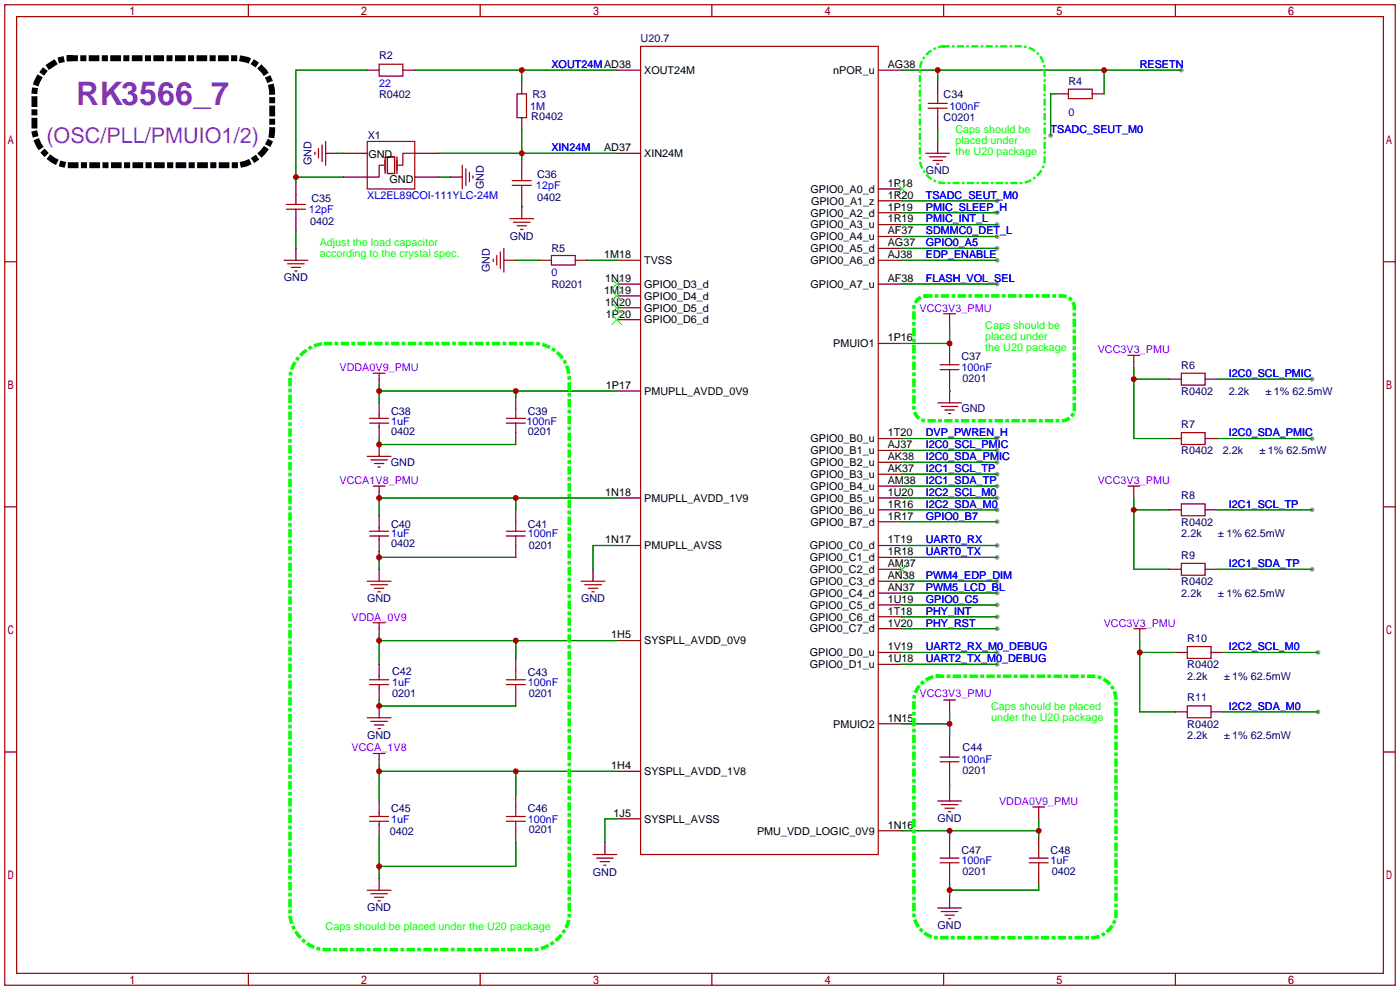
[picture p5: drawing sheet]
<svg xmlns="http://www.w3.org/2000/svg" width="299mm" height="212mm" viewBox="0 0 299 212" stroke-linecap="round" stroke-linejoin="round" font-family="sans-serif">
<defs><g id="words">
<text font-size="6.9" fill="#93c" x="16.3" y="22.5">RK3566_7</text>
<text font-size="4.6" fill="#93c" x="9.9" y="30.6">(OSC/PLL/PMUIO1/2)</text>
<g font-size="2.3" fill="#000080">
<text x="136.9" y="9.1">U20.7</text>
<text x="81" y="12.7">R2</text>
<text x="81" y="20.9">R0402</text>
<text x="113.8" y="20.9">R3</text>
<text x="201.7" y="20.9">C34</text>
<text x="228.3" y="18.1">R4</text>
<text x="78.6" y="29.8">X1</text>
<text x="113.5" y="25.7">R0402</text>
<text x="201.7" y="26">C0201</text>
<text x="66.6" y="35.3" transform="rotate(-90 66.6 35.3)">GND</text>
<text x="103.4" y="40.4" transform="rotate(-90 103.4 40.4)">GND</text>
<text x="114.8" y="38.1">C36</text>
<text x="197.8" y="37.3">GND</text>
<text x="66.5" y="43.2">C35</text>
<text x="114.8" y="43">0402</text>
<text x="66.3" y="48.1">0402</text>
<text x="108.9" y="51.2">GND</text>
<text x="117.9" y="53.9">R5</text>
<text x="104.7" y="58.2" transform="rotate(-90 104.7 58.2)">GND</text>
<text x="60.7" y="60.1">GND</text>
<text x="117.9" y="61.5">R0201</text>
<text x="205.5" y="77">C37</text>
<text x="205.7" y="81.6">0201</text>
<text x="252.5" y="78.8">R6</text>
<text x="83.6" y="88.7">C38</text>
<text x="112.8" y="88.7">C39</text>
<text x="205.5" y="88.1">GND</text>
<text x="252.5" y="84.4">R0402</text>
<text x="262.6" y="84.4">2.2k</text>
<text x="272.3" y="84.4">1% 62.5mW</text>
<text x="83.6" y="93">0402</text>
<text x="112.8" y="93">0201</text>
<text x="252.5" y="91.5">R7</text>
<text x="83.5" y="99.5">GND</text>
<text x="252.5" y="97.1">R0402</text>
<text x="261.4" y="97.1">2.2k</text>
<text x="271" y="97.1">1% 62.5mW</text>
<text x="252.5" y="106.7">R8</text>
<text x="83.6" y="112.8">C40</text>
<text x="112.8" y="112.8">C41</text>
<text x="252.5" y="112.3">R0402</text>
<text x="83.6" y="116.9">0402</text>
<text x="113" y="117.4">0201</text>
<text x="252.5" y="114.9">2.2k</text>
<text x="252.5" y="119.4">R9</text>
<text x="262.1" y="114.9">1% 62.5mW</text>
<text x="252.5" y="125">R0402</text>
<text x="78.5" y="128.7">GND</text>
<text x="124.2" y="128.7">GND</text>
<text x="252.5" y="127.6">2.2k</text>
<text x="262.1" y="127.6">1% 62.5mW</text>
<text x="253.7" y="137.2">R10</text>
<text x="253.7" y="142.8">R0402</text>
<text x="83.8" y="148.9">0201</text>
<text x="83.8" y="144.3">C42</text>
<text x="112.8" y="144.6">C43</text>
<text x="113" y="148.9">0201</text>
<text x="253.7" y="145.3">2.2k</text>
<text x="253.7" y="149.9">R11</text>
<text x="263.4" y="145.3">1% 62.5mW</text>
<text x="253.7" y="155.5">R0402</text>
<text x="78.5" y="157.9">GND</text>
<text x="205.7" y="160.6">C44</text>
<text x="253.7" y="158">2.2k</text>
<text x="263.4" y="158">1% 62.5mW</text>
<text x="205.7" y="165.4">0201</text>
<text x="83.6" y="173.5">C45</text>
<text x="112.8" y="173.5">C46</text>
<text x="83.3" y="178.4">0402</text>
<text x="113" y="178.1">0201</text>
<text x="200.4" y="175.7">GND</text>
<text x="205.5" y="182.4">C47</text>
<text x="224.5" y="182.4">C48</text>
<text x="126.7" y="187.1">GND</text>
<text x="205.7" y="187">0201</text>
<text x="224.8" y="187">0402</text>
<text x="78.5" y="194.7">GND</text>
<text x="200.4" y="198.6">GND</text>
</g>
<g font-size="2.3" fill="#00f">
<text x="117.9" y="14.5">XOUT24MAD38</text>
<text x="243.6" y="14.5">RESETN</text>
<text x="81" y="18.6">22</text>
<text x="113.3" y="23.4">1M</text>
<text x="202.9" y="23.4">100nF</text>
<text x="224.5" y="28.5">TSADC_SEUT_M0</text>
<text x="228.3" y="24.7">0</text>
<text x="117.9" y="32.3">XIN24M</text>
<text x="114.6" y="40.4">12pF</text>
<text x="66" y="45.5">12pF</text>
<text x="78.5" y="42.5">XL2EL89COI-111YLC-24M</text>
<text x="197.9" y="42.5">TSADC_SEUT_M0</text>
<text x="197.9" y="45">PMIC_SLEEP_H</text>
<text x="197.9" y="47.5">PMIC_INT_L</text>
<text x="197.9" y="50.1">SDMMC0_DET_L</text>
<text x="197.9" y="52.6">GPIO0_A5</text>
<text x="117.9" y="59">0</text>
<text x="197.9" y="55.2">EDP_ENABLE</text>
<text x="197.9" y="60.2">FLASH_VOL_SEL</text>
<text x="205.5" y="79.3">100nF</text>
<text x="262.6" y="80.6">I2C0_SCL_PMIC</text>
<text x="83.6" y="90.7">1uF</text>
<text x="112.5" y="90.7">100nF</text>
<text x="197.9" y="93.3">DVP_PWREN_H</text>
<text x="197.9" y="95.8">I2C0_SCL_PMIC</text>
<text x="262.6" y="93.3">I2C0_SDA_PMIC</text>
<text x="197.9" y="98.3">I2C0_SDA_PMIC</text>
<text x="197.9" y="100.9">I2C1_SCL_TP</text>
<text x="197.9" y="103.4">I2C1_SDA_TP</text>
<text x="197.9" y="106">I2C2_SCL_M0</text>
<text x="197.9" y="111">GPIO0_B7</text>
<text x="197.9" y="108.5">I2C2_SDA_M0</text>
<text x="262.6" y="108.5">I2C1_SCL_TP</text>
<text x="83.6" y="114.9">1uF</text>
<text x="112.8" y="114.9">100nF</text>
<text x="197.9" y="116.1">UART0_RX</text>
<text x="197.9" y="118.7">UART0_TX</text>
<text x="197.9" y="123.7">PWM4_EDP_DIM</text>
<text x="262.6" y="121.2">I2C1_SDA_TP</text>
<text x="197.9" y="126.3">PWM5_LCD_BL</text>
<text x="197.9" y="131.4">PHY_INT</text>
<text x="197.9" y="128.8">GPIO0_C5</text>
<text x="197.9" y="133.9">PHY_RST</text>
<text x="197.9" y="139">UART2_RX_M0_DEBUG</text>
<text x="197.9" y="141.5">UART2_TX_M0_DEBUG</text>
<text x="262.6" y="139">I2C2_SCL_M0</text>
<text x="83.8" y="146.6">1uF</text>
<text x="112.8" y="146.6">100nF</text>
<text x="262.6" y="151.7">I2C2_SDA_M0</text>
<text x="205.5" y="163.1">100nF</text>
<text x="83.6" y="175.8">1uF</text>
<text x="112.8" y="175.8">100nF</text>
<text x="205.5" y="184.7">100nF</text>
<text x="224.5" y="184.7">1uF</text>
</g>
<g font-size="2.3">
<text x="137.7" y="15.8">XOUT24M</text>
<text x="178.1" y="15.8">nPOR_u</text>
<text x="189.7" y="14.5">AG38</text>
<text x="78.7" y="33.8">GND</text>
<text x="129.1" y="32.3">AD37</text>
<text x="137.7" y="33.6">XIN24M</text>
<text x="83.3" y="39.1">GND</text>
<text x="173.2" y="41.2">GPIO0_A0_d</text>
<text x="189.7" y="39.9">1P18</text>
<text x="173.2" y="46.3">GPIO0_A2_d</text>
<text x="173.3" y="43.7">GPIO0_A1_z</text>
<text x="189.7" y="42.5">1R20</text>
<text x="189.7" y="45">1P19</text>
<text x="189.7" y="47.5">1R19</text>
<text x="173.2" y="48.8">GPIO0_A3_u</text>
<text x="173.2" y="51.4">GPIO0_A4_u</text>
<text x="173.2" y="53.9">GPIO0_A5_d</text>
<text x="189.7" y="50.1">AF37</text>
<text x="189.7" y="52.6">AG37</text>
<text x="129.1" y="55.2">1M18</text>
<text x="137.7" y="56.4">TVSS</text>
<text x="173.2" y="56.4">GPIO0_A6_d</text>
<text x="189.7" y="55.2">AJ38</text>
<text x="129.1" y="62.8">1M19</text>
<text x="129.4" y="65.3">1N20</text>
<text x="129.4" y="60.2">1N19</text>
<text x="137.7" y="64.1">GPIO0_D4_d</text>
<text x="137.7" y="61.5">GPIO0_D3_d</text>
<text x="173.2" y="61.5">GPIO0_A7_u</text>
<text x="189.7" y="60.2">AF38</text>
<text x="129.5" y="67.9">1P20</text>
<text x="137.7" y="69.1">GPIO0_D6_d</text>
<text x="137.7" y="66.6">GPIO0_D5_d</text>
<text x="178.1" y="74.2">PMUIO1</text>
<text x="189.7" y="72.9">1P16</text>
<text x="129.5" y="83.1">1P17</text>
<text x="137.7" y="84.4">PMUPLL_AVDD_0V9</text>
<text x="173.2" y="94.5">GPIO0_B0_u</text>
<text x="189.7" y="93.3">1T20</text>
<text x="189.7" y="95.8">AJ37</text>
<text x="173.2" y="97.1">GPIO0_B1_u</text>
<text x="173.2" y="99.6">GPIO0_B2_u</text>
<text x="189.7" y="98.3">AK38</text>
<text x="189.7" y="100.9">AK37</text>
<text x="129.4" y="106">1N18</text>
<text x="137.7" y="107.2">PMUPLL_AVDD_1V9</text>
<text x="173.2" y="102.2">GPIO0_B3_u</text>
<text x="173.2" y="104.7">GPIO0_B4_u</text>
<text x="173.2" y="107.2">GPIO0_B5_u</text>
<text x="189.7" y="103.4">AM38</text>
<text x="189.7" y="106">1U20</text>
<text x="173.2" y="109.8">GPIO0_B6_u</text>
<text x="173.2" y="112.3">GPIO0_B7_d</text>
<text x="189.7" y="108.5">1R16</text>
<text x="189.7" y="111">1R17</text>
<text x="129.4" y="116.1">1N17</text>
<text x="137.7" y="117.4">PMUPLL_AVSS</text>
<text x="173.1" y="117.4">GPIO0_C0_d</text>
<text x="173.1" y="119.9">GPIO0_C1_d</text>
<text x="189.7" y="116.1">1T19</text>
<text x="189.7" y="118.7">1R18</text>
<text x="173.1" y="122.5">GPIO0_C2_d</text>
<text x="173.1" y="125">GPIO0_C3_d</text>
<text x="189.7" y="121.2">AM37</text>
<text x="189.7" y="123.7">AN38</text>
<text x="173.1" y="127.6">GPIO0_C4_d</text>
<text x="173.1" y="130.1">GPIO0_C5_d</text>
<text x="189.7" y="126.3">AN37</text>
<text x="189.7" y="128.8">1U19</text>
<text x="189.7" y="131.4">1T18</text>
<text x="130.6" y="136.4">1H5</text>
<text x="137.7" y="137.7">SYSPLL_AVDD_0V9</text>
<text x="173.1" y="132.6">GPIO0_C6_d</text>
<text x="173.1" y="135.2">GPIO0_C7_d</text>
<text x="189.7" y="133.9">1V20</text>
<text x="173.1" y="140.3">GPIO0_D0_u</text>
<text x="173.1" y="142.8">GPIO0_D1_u</text>
<text x="189.7" y="139">1V19</text>
<text x="189.7" y="141.5">1U18</text>
<text x="178.1" y="155.5">PMUIO2</text>
<text x="189.7" y="154.2">1N15</text>
<text x="130.6" y="164.4">1H4</text>
<text x="137.7" y="165.7">SYSPLL_AVDD_1V8</text>
<text x="131.2" y="174.5">1J5</text>
<text x="137.7" y="175.8">SYSPLL_AVSS</text>
<text x="161.8" y="178.4">PMU_VDD_LOGIC_0V9</text>
<text x="189.7" y="177.1">1N16</text>
</g>
<g font-size="2.3" fill="#0f0">
<text x="204.2" y="28.5">Caps should be</text>
<text x="204.2" y="30.8">placed under</text>
<text x="204.2" y="33.1">the U20 package</text>
<text x="68.3" y="52.6">Adjust the load capacitor</text>
<text x="68.3" y="54.9">according to the crystal spec.</text>
<text x="210.6" y="70.4">Caps should be</text>
<text x="210.6" y="72.7">placed under</text>
<text x="210.6" y="75">the U20 package</text>
<text x="211.8" y="151.7">Caps should be placed</text>
<text x="211.8" y="154">under the U20 package</text>
<text x="69.6" y="198.7">Caps should be placed under the U20 package</text>
</g>
<g font-size="2.3" fill="#90f">
<text x="196.5" y="66.6">VCC3V3_PMU</text>
<text x="234.6" y="75.5">VCC3V3_PMU</text>
<text x="72.6" y="79.3">VDDA0V9_PMU</text>
<text x="72.6" y="103.4">VCCA1V8_PMU</text>
<text x="234.6" y="103.4">VCC3V3_PMU</text>
<text x="75.1" y="132.6">VDDA_0V9</text>
<text x="235.9" y="133.9">VCC3V3_PMU</text>
<text x="196.5" y="148.9">VCC3V3_PMU</text>
<text x="75.1" y="160.6">VCCA_1V8</text>
<text x="213.5" y="172">VDDA0V9_PMU</text>
</g>
</g></defs>
<g fill="#999">
<circle cx="224.5" cy="29" r=".51"/>
<circle cx="252.5" cy="15" r=".51"/>
<circle cx="213.1" cy="42.9" r=".51"/>
<circle cx="213.1" cy="45.5" r=".51"/>
<circle cx="213.1" cy="48" r=".51"/>
<circle cx="213.1" cy="50.5" r=".51"/>
<circle cx="213.1" cy="60.7" r=".51"/>
<circle cx="213.1" cy="93.7" r=".51"/>
<circle cx="213.1" cy="96.3" r=".51"/>
<circle cx="213.1" cy="98.8" r=".51"/>
<circle cx="280.4" cy="81" r=".51"/>
<circle cx="280.4" cy="93.7" r=".51"/>
<circle cx="213.1" cy="139.4" r=".51"/>
<circle cx="213.1" cy="142" r=".51"/>
<circle cx="213.1" cy="55.6" r=".51"/>
<circle cx="213.1" cy="101.3" r=".51"/>
<circle cx="213.1" cy="103.9" r=".51"/>
<circle cx="280.4" cy="109" r=".51"/>
<circle cx="280.4" cy="121.7" r=".51"/>
<circle cx="213.1" cy="111.5" r=".51"/>
<circle cx="213.1" cy="126.7" r=".51"/>
<circle cx="213.1" cy="124.2" r=".51"/>
<circle cx="213.1" cy="106.4" r=".51"/>
<circle cx="213.1" cy="109" r=".51"/>
<circle cx="281.7" cy="139.4" r=".51"/>
<circle cx="281.7" cy="152.1" r=".51"/>
<circle cx="213.1" cy="116.6" r=".51"/>
<circle cx="213.1" cy="119.1" r=".51"/>
<circle cx="213.1" cy="131.8" r=".51"/>
<circle cx="213.1" cy="134.4" r=".51"/>
<circle cx="213.1" cy="53.1" r=".51"/>
<circle cx="213.1" cy="129.3" r=".51"/>
</g>
<g fill="none" stroke="#a10000" stroke-width=".25">
<path d="M1 1h297.2v209.6h-297.2zM3.6 3.6h292.1v204.4h-292.1zM53.1 1v2.6M81 13.7h5.1v2.6h-5.1zM102.6 1v2.6M136.9 9.9h50.8v172.7h-50.8zM152.1 1v2.6M201.7 1v2.6M228.3 19.1h5.1v2h-5.1zM251.2 1v2.6M67.3 32.5v.5M68.1 31.8v2"/>
<path d="M68.8 31v3.5M69.6 30.2v5.1M78.5 30.2h10.1v10.2h-10.1zM82 35.3h-1v2.5h-2.5M82.3 33.5v3.6M82.8 33.5h1.5v3.6h-1.5zM84.8 33.5v3.6M88.6 32.8h-2.5v2.5h-1.3M98.8 35.3v5.1M99.6 36.1v3.5M100.3 36.8v2.1M101.1 37.6v.5"/>
<path d="M109.5 38.6h4M109.5 39.6h4M110.5 20.1h2v5h-2zM111.5 36.6v2M111.5 39.6v2.1M197.9 32.8h5M198.4 23.1h4M198.4 22.1h4M198.6 33.5h3.6M199.4 34.3h2M200.2 35.1h.5M200.4 20.1v2"/>
<path d="M200.4 23.1v2M1 55.9h2.6M60.7 55.6h5.1M61.2 43.7h4.1M61.2 44.7h4.1M61.5 56.4h3.5M62.2 57.2h2.1M63 57.9h.5M63.2 41.7v2M63.2 44.7v2M105.4 55.4v.5M106.2 54.6v2"/>
<path d="M106.9 53.8v3.6M107.7 53.1v5.1M109 46.7h5M109.7 47.5h3.6M110.5 48.3h2M111.3 49h.5M117.9 54.6h5v2h-5zM295.7 55.9h2.5M79.8 79.8h2.5M81 79.8v1.2M200.9 79h4.1M200.9 78h4.1"/>
<path d="M201.7 67.1h2.5M202.9 67.1v1.2M202.9 75.9v2.1M202.9 79v2M241 75.9h2.6M242.3 75.9v1.3M252.5 79.8h5.1v2.5h-5.1zM78.5 97.5h5.1M79 90.4h4.1M79 89.4h4.1M79.2 98.3h3.6M80 99.1h2"/>
<path d="M80.8 99.8h.5M81 88.6v.8M81 90.4v.8M108.2 90.4h4.1M108.2 89.4h4.1M110.2 87.4v2M110.2 90.4v2.1M200.4 86.1h5.1M201.2 86.9h3.5M201.9 87.6h2.1M202.7 88.4h.5M252.5 92.5h5.1v2.5h-5.1z"/>
<path d="M1 108.3h2.6M79 113.5h4.1M79 114.6h4.1M79.8 103.9h2.5M81 103.9v1.3M81 112.8v.7M81 114.6v.7M108.2 113.5h4.1M108.2 114.6h4.1M110.2 111.5v2M110.2 114.6v2M241 103.9h2.6"/>
<path d="M242.3 103.9v1.3M252.5 107.7h5.1v2.5h-5.1zM295.7 108.3h2.5M78.5 124.2h5.1M79.2 125h3.6M79.8 133.1h2.5M80 125.7h2M80.8 126.5h.5M81 133.1v1.3M124.2 124.2h5.1M125 125h3.5M125.7 125.7h2.1"/>
<path d="M126.5 126.5h.5M242.3 134.4h2.6M243.6 134.4v1.2M252.5 120.4h5.1v2.5h-5.1zM253.7 138.2h5.1v2.5h-5.1zM78.5 153.4h5.1M79 146.3h4.1M79 145.3h4.1M79.2 154.2h3.6M80 154.9h2M80.8 155.7h.5M81 144.5v.8"/>
<path d="M81 146.3v.8M108.2 146.3h4.1M108.2 145.3h4.1M110.2 143.3v2M110.2 146.3v2M201.7 149.6h2.5M202.9 149.6v1.3M202.9 159.8v2M253.7 150.9h5.1v2.5h-5.1zM1 160.7h2.6M79 174.5h4.1M79 175.5h4.1"/>
<path d="M79.8 161h2.5M81 161v1.3M81 173.7v.8M81 175.5v.8M108.2 174.5h4.1M108.2 175.5h4.1M110.2 172.5v2M110.2 175.5v2M200.4 171.2h5.1M200.9 162.8h4.1M200.9 161.8h4.1M201.2 172h3.5"/>
<path d="M201.9 172.7h2.1M202.7 173.5h.5M202.9 162.8v2M220.7 172.5h2.6M222 172.5v1.2M295.7 160.7h2.5M78.5 190.2h5.1M79.2 191h3.6M80 191.8h2M80.8 192.5h.5M126.7 182.6h5.1M127.5 183.4h3.6"/>
<path d="M128.3 184.2h2M129 184.9h.5M200.4 194.1h5.1M200.9 184.4h4.1M200.9 183.4h4.1M201.2 194.8h3.5M201.9 195.6h2.1M202.7 196.3h.5M202.9 181.4v2M202.9 184.4v2M220 184.4h4M220 183.4h4"/>
<path d="M222 181.4v2M222 184.4v2M53.1 208v2.6M102.6 208v2.6M152.1 208v2.6M201.7 208v2.6M251.2 208v2.6"/>
</g>
<g fill="none" stroke="#008700" stroke-width=".25">
<path d="M78.5 15h-15.3v24.1M88.6 15h43.2M111.5 15v2.5M192.8 15h59.7M200.4 15v2.5M236 15v5.1M63.2 37.8h10.2M72.1 32.8h1.3M93.7 37.8h2.6M93.7 32.8h38.1M111.5 27.7v6.3M200.4 27.7v2.5"/>
<path d="M225.8 20.1h-1.3v8.9M63.2 49.3v3.8M110.2 55.6h5.1M111.5 44.2h.1M125.5 55.6h6.3M192.8 42.9h20.3M192.8 45.5h20.3M192.8 48h20.3M192.8 50.5h20.3M192.8 55.6h20.3M192.8 53.1h20.3M192.8 60.7h20.3"/>
<path d="M202.9 69.6v3.8h-10.1M242.3 78.5v15.2h7.6M81 82.3v3.8M81 93.7v1.3h29.2M81 83.6h50.8M110.2 83.6v1.2M192.8 93.7h20.3M192.8 96.3h20.3M192.8 98.8h20.3M202.9 83.6h.1M242.3 81h7.6M260.1 93.7h20.3"/>
<path d="M260.1 81h20.3M81 119.1h29.2M81 117.9v3.8M110.2 106.4v2.6M131.8 106.4h-50.8v3.8M131.8 116.6h-5.1v5.1M192.8 119.1h20.3M192.8 116.6h20.3M192.8 106.4h20.3M192.8 101.3h20.3M192.8 103.9h20.3M192.8 109h20.3"/>
<path d="M192.8 111.5h20.3M242.3 106.4v15.3h7.6M242.3 109h7.6M260.1 109h20.3M81 135.6v6.4M81 136.9h50.8M110.2 136.9v3.8M192.8 139.4h20.3M192.8 126.7h20.3M192.8 124.2h20.3M192.8 131.8h20.3M192.8 134.4h20.3"/>
<path d="M192.8 129.3h20.3M243.6 139.4h7.6M243.6 136.9v15.2h7.6M260.1 121.7h20.3M261.4 139.4h20.3M81 149.6v1.3h29.2M192.8 142h20.3M192.8 154.7h10.1M202.9 152.1v5.1M261.4 152.1h20.3M81 163.6v7.6M81 178.8v8.9"/>
<path d="M81 164.8h50.8M110.2 164.8v5.1M131.8 175h-2.5v5.1M192.8 177.5h29.2M202.9 167.4v1.3M202.9 177.5v1.3M222 175v3.8M110.2 180.1v5.1h-29.2M202.9 189v2.5M222 189v1.2h-19.1"/>
</g>
<g fill="none" stroke="#870000" stroke-width=".25">
<path d="M78.5 15h2.5M86.1 15h2.5M111.5 17.5v2.6M131.8 15h5.1M187.7 15h5.1M200.4 17.5v2.6M63.2 39.1v2.6M69.6 32.8h2.5M73.4 32.8h5.1M73.4 37.8h5.1M88.6 32.8h5.1M88.6 37.8h5.1"/>
<path d="M96.3 37.8h2.5M111.5 25.1v2.6M111.5 34v2.6M131.8 32.8h5.1M200.4 25.1v2.6M200.4 30.2v2.6M225.8 20.1h2.5M233.4 20.1h2.6M63.2 46.7v2.6M63.2 53.1v2.5M107.7 55.6h2.5M111.5 41.7v5"/>
<path d="M115.3 55.6h2.6M122.9 55.6h2.6M131.8 55.6h5.1M187.7 40.4h5.1M187.7 42.9h5.1M187.7 45.5h5.1M187.7 48h5.1M187.7 50.5h5.1M187.7 53.1h5.1M187.7 55.6h5.1M131.8 60.7h5.1M131.8 68.3h5.1"/>
<path d="M131.8 65.8h5.1M131.8 63.2h5.1M187.7 60.7h5.1M187.7 73.4h5.1M202.9 68.3v1.3M202.9 73.4v2.5M242.3 77.2v1.3M81 81v1.3M81 86.1v2.5M81 91.2v2.5M81 95v2.5M110.2 84.8v2.6"/>
<path d="M110.2 92.5v2.5M131.8 83.6h5.1M187.7 93.7h5.1M187.7 96.3h5.1M187.7 98.8h5.1M202.9 81v5.1M249.9 93.7h2.6M249.9 81h2.6M257.6 93.7h2.5M257.6 81h2.5M81 105.2v1.2M81 110.2v2.6"/>
<path d="M81 115.3v2.6M110.2 109v2.5M110.2 116.6v2.5M131.8 106.4h5.1M131.8 116.6h5.1M187.7 101.3h5.1M187.7 103.9h5.1M187.7 106.4h5.1M187.7 109h5.1M187.7 111.5h5.1M187.7 116.6h5.1M187.7 119.1h5.1"/>
<path d="M242.3 105.2v1.2M249.9 109h2.6M257.6 109h2.5M81 121.7v2.5M81 134.4v1.2M126.7 121.7v2.5M131.8 136.9h5.1M187.7 121.7h5.1M187.7 124.2h5.1M187.7 126.7h5.1M187.7 129.3h5.1M187.7 131.8h5.1"/>
<path d="M187.7 134.4h5.1M187.7 139.4h5.1M243.6 135.6v1.3M249.9 121.7h2.6M251.2 139.4h2.5M257.6 121.7h2.5M258.8 139.4h2.6M81 142v2.5M81 147.1v2.5M81 150.9v2.5M110.2 140.7v2.6M110.2 148.3v2.6"/>
<path d="M187.7 142h5.1M187.7 154.7h5.1M202.9 150.9v1.2M202.9 157.2v2.6M251.2 152.1h2.5M258.8 152.1h2.6M81 162.3v1.3M81 171.2v2.5M81 176.3v2.5M110.2 169.9v2.6M110.2 177.5v2.6M131.8 175h5.1"/>
<path d="M131.8 164.8h5.1M187.7 177.5h5.1M202.9 164.8v2.6M202.9 168.7v2.5M202.9 178.8v2.6M222 173.7v1.3M222 178.8v2.6M81 187.7v2.5M129.3 180.1v2.5M202.9 186.4v2.6M202.9 191.5v2.6M222 186.4v2.6"/>
</g>
<path d="M191.8 39.4l2 2M193.8 39.4l-2 2M130.8 59.7l2 2M132.8 59.7l-2 2M130.8 67.3l2 2M130.8 64.8l2 2M130.8 62.2l2 2.1M132.8 67.3l-2 2M132.8 64.8l-2 2M132.8 62.2l-2 2.1M191.8 120.6l2 2.1M193.8 120.6l-2 2.1" fill="none" stroke="#3c3" stroke-width=".25"/>
<path d="M15 12.4h35.5a7.6 7.6 0 0 1 7.7 7.7v7.6a8.2 8.2 0 0 1-7.7 7.6h-35.5a8.2 8.2 0 0 1-7.6-7.6v-7.6a8.2 8.2 0 0 1 7.6-7.7" fill="none" stroke="#000" stroke-width="1.3" stroke-dasharray="1 1.8 0 1.8"/>
<path d="M69.6 73.4h44.4a7.6 7.6 0 0 1 7.7 7.6v114.3a8.2 8.2 0 0 1-7.7 7.6h-44.4a8.2 8.2 0 0 1-7.6-7.6v-114.3a8.2 8.2 0 0 1 7.6-7.6M197.9 63.2h29.2a2.54 2.54 0 0 1 2.5 2.6v21.6a2.72 2.72 0 0 1-2.5 2.5h-29.2a2.72 2.72 0 0 1-2.6-2.5v-21.6a2.72 2.72 0 0 1 2.6-2.6M200.4 144.5h33a5.1 5.1 0 0 1 5.1 5.1v45.7a5.4 5.4 0 0 1-5.1 5.1h-33a5.4 5.4 0 0 1-5.1-5.1v-45.7a5.4 5.4 0 0 1 5.1-5.1" fill="none" stroke="#0f0" stroke-width=".76" stroke-dasharray="1 1.3 0 1.3"/>
<path d="M201.7 9.9h16.5a5.1 5.1 0 0 1 5.1 5.1v19a5.4 5.4 0 0 1-5.1 5.1h-16.5a5.4 5.4 0 0 1-5.1-5.1v-19a5.4 5.4 0 0 1 5.1-5.1" fill="none" stroke="#0f0" stroke-width=".51" stroke-dasharray="1 1 0 1"/>
<g fill="#c00">
<circle cx="63.2" cy="37.8" r=".63"/>
<circle cx="111.5" cy="15" r=".63"/>
<circle cx="111.5" cy="32.8" r=".63"/>
<circle cx="236" cy="15" r=".63"/>
<circle cx="200.4" cy="15" r=".63"/>
<circle cx="81" cy="119.1" r=".63"/>
<circle cx="81" cy="150.9" r=".63"/>
<circle cx="202.9" cy="190.2" r=".63"/>
<circle cx="242.3" cy="81" r=".63"/>
<circle cx="81" cy="83.6" r=".63"/>
<circle cx="110.2" cy="83.6" r=".63"/>
<circle cx="81" cy="95" r=".63"/>
<circle cx="81" cy="106.4" r=".63"/>
<circle cx="110.2" cy="106.4" r=".63"/>
<circle cx="81" cy="136.9" r=".63"/>
<circle cx="110.2" cy="136.9" r=".63"/>
<circle cx="81" cy="164.8" r=".63"/>
<circle cx="110.2" cy="164.8" r=".63"/>
<circle cx="81" cy="185.2" r=".63"/>
<circle cx="222" cy="177.5" r=".63"/>
<circle cx="202.9" cy="177.5" r=".63"/>
<circle cx="242.3" cy="109" r=".63"/>
<circle cx="202.9" cy="73.4" r=".63"/>
<circle cx="202.9" cy="154.7" r=".63"/>
<circle cx="243.6" cy="139.4" r=".63"/>
</g>
<use href="#words"/>
</svg>
